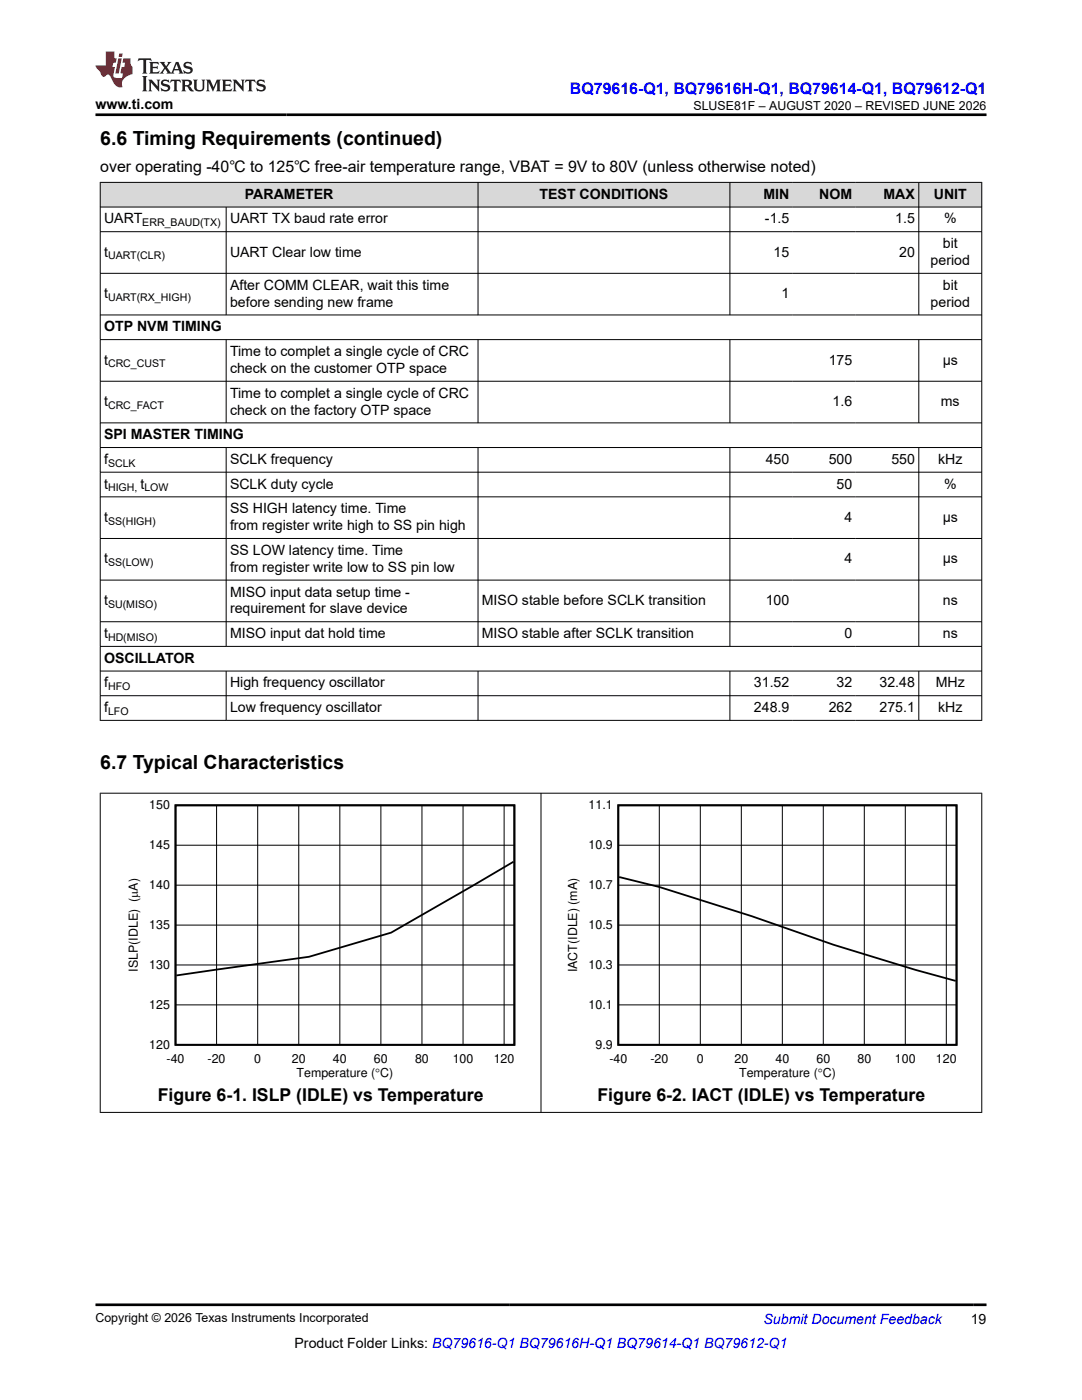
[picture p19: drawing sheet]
<svg xmlns="http://www.w3.org/2000/svg" width="216mm" height="279mm" viewBox="0 0 216 279" stroke-linecap="round" stroke-linejoin="round" font-family="sans-serif">
<defs><g id="words">
<g font-size="3.9">
<text x="20" y="28.8">6.6 Timing Requirements (continued)</text>
<text x="20" y="153.6">6.7 Typical Characteristics</text>
</g>
<g font-size="3.5">
<text x="31.5" y="219.8">Figure 6-1. ISLP (IDLE) vs Temperature</text>
<text x="119.2" y="219.8">Figure 6-2. IACT (IDLE) vs Temperature</text>
</g>
<text font-size="3.2" fill="#00f" x="113.7" y="18.7">BQ79616-Q1, BQ79616H-Q1, BQ79614-Q1, BQ79612-Q1</text>
<text font-size="3.2" x="20" y="34.3">over operating -40℃ to 125℃ free-air temperature range, VBAT = 9V to 80V (unless otherwise noted)</text>
<g font-size="2.8">
<text x="19" y="21.8">www.ti.com</text>
<text x="48.9" y="39.7">PARAMETER</text>
<text x="107.7" y="39.7">TEST CONDITIONS</text>
<text x="152.3" y="39.7">MIN</text>
<text x="163.5" y="39.7">NOM</text>
<text x="176.3" y="39.7">MAX</text>
<text x="186.3" y="39.7">UNIT</text>
<text x="20.8" y="44.6">UART</text>
<text x="45.9" y="44.6">UART TX baud rate error</text>
<text x="152.6" y="44.6">-1.5</text>
<text x="178.6" y="44.6">1.5</text>
<text x="188.4" y="44.6">%</text>
<text x="20.8" y="51.2">t</text>
<text x="45.9" y="51.2">UART Clear low time</text>
<text x="154.4" y="51.2">15</text>
<text x="179.4" y="51.2">20</text>
<text x="185.7" y="52.9">period</text>
<text x="188.1" y="49.5">bit</text>
<text x="20.8" y="59.5">t</text>
<text x="45.9" y="57.8">After COMM CLEAR, wait this time</text>
<text x="155.9" y="59.5">1</text>
<text x="188.1" y="57.8">bit</text>
<text x="45.9" y="61.2">before sending new frame</text>
<text x="185.7" y="61.2">period</text>
<text x="20.8" y="66.1">OTP NVM TIMING</text>
<text x="45.9" y="71.1">Time to complet a single cycle of CRC</text>
<text x="20.8" y="72.7">t</text>
<text x="45.9" y="74.4">check on the customer OTP space</text>
<text x="165.4" y="72.7">175</text>
<text x="188.1" y="72.7">µs</text>
<text x="20.8" y="81.1">t</text>
<text x="45.9" y="79.4">Time to complet a single cycle of CRC</text>
<text x="45.9" y="82.7">check on the factory OTP space</text>
<text x="166.1" y="81.1">1.6</text>
<text x="187.7" y="81.1">ms</text>
<text x="20.8" y="87.7">SPI MASTER TIMING</text>
<text x="20.8" y="92.6">f</text>
<text x="45.9" y="92.6">SCLK frequency</text>
<text x="152.8" y="92.6">450</text>
<text x="165.4" y="92.6">500</text>
<text x="177.9" y="92.6">550</text>
<text x="187.2" y="92.6">kHz</text>
<text x="20.8" y="97.5">t</text>
<text x="28" y="97.5">t</text>
<text x="45.9" y="97.5">SCLK duty cycle</text>
<text x="166.9" y="97.5">50</text>
<text x="188.4" y="97.5">%</text>
<text x="20.8" y="104.1">t</text>
<text x="45.9" y="102.4">SS HIGH latency time. Time</text>
<text x="45.9" y="105.8">from register write high to SS pin high</text>
<text x="168.5" y="104.1">4</text>
<text x="188.1" y="104.1">µs</text>
<text x="20.8" y="112.4">t</text>
<text x="45.9" y="110.7">SS LOW latency time. Time</text>
<text x="168.5" y="112.4">4</text>
<text x="188.1" y="112.4">µs</text>
<text x="45.9" y="114.1">from register write low to SS pin low</text>
<text x="45.9" y="119">MISO input data setup time -</text>
<text x="20.8" y="120.7">t</text>
<text x="45.9" y="122.4">requirement for slave device</text>
<text x="96.2" y="120.7">MISO stable before SCLK transition</text>
<text x="152.8" y="120.7">100</text>
<text x="188.1" y="120.7">ns</text>
<text x="20.8" y="127.4">t</text>
<text x="45.9" y="127.4">MISO input dat hold time</text>
<text x="96.2" y="127.4">MISO stable after SCLK transition</text>
<text x="168.5" y="127.4">0</text>
<text x="188.1" y="127.4">ns</text>
<text x="20.8" y="132.3">OSCILLATOR</text>
<text x="20.8" y="137.2">f</text>
<text x="45.9" y="137.2">High frequency oscillator</text>
<text x="150.4" y="137.2">31.52</text>
<text x="166.9" y="137.2">32</text>
<text x="175.5" y="137.2">32.48</text>
<text x="186.7" y="137.2">MHz</text>
<text x="20.8" y="142.1">f</text>
<text x="45.9" y="142.1">Low frequency oscillator</text>
<text x="150.4" y="142.1">248.9</text>
<text x="165.4" y="142.1">262</text>
<text x="175.5" y="142.1">275.1</text>
<text x="187.2" y="142.1">kHz</text>
<text x="58.8" y="269">Product Folder Links: BQ79616-Q1 BQ79616H-Q1 BQ79614-Q1 BQ79612-Q1</text>
<text x="193.7" y="264.2">19</text>
</g>
<text font-size="2.8" fill="#00f" x="152.4" y="264.2">Submit Document Feedback</text>
<g font-size="2.5">
<text x="138.4" y="21.9">SLUSE81F – AUGUST 2020 – REVISED JUNE 2026</text>
<text x="29.8" y="161.5">150</text>
<text x="117.5" y="161.5">11.1</text>
<text x="29.8" y="169.5">145</text>
<text x="117.5" y="169.5">10.9</text>
<text x="29.8" y="177.5">140</text>
<text x="117.5" y="177.5">10.7</text>
<text x="29.8" y="185.4">135</text>
<text x="117.5" y="185.4">10.5</text>
<text x="27.5" y="193.9" transform="rotate(-90 27.5 193.9)">ISLP(IDLE) (PA)</text>
<text x="29.8" y="193.4">130</text>
<text x="115.2" y="194" transform="rotate(-90 115.2 194)">IACT(IDLE) (mA)</text>
<text x="117.5" y="193.4">10.3</text>
<text x="29.8" y="201.4">125</text>
<text x="117.5" y="201.4">10.1</text>
<text x="29.8" y="209.3">120</text>
<text x="118.8" y="209.3">9.9</text>
<text x="33.2" y="212.2">-40</text>
<text x="41.4" y="212.2">-20</text>
<text x="50.7" y="212.2">0</text>
<text x="58.2" y="212.2">20</text>
<text x="59.2" y="215">Temperature (qC)</text>
<text x="66.4" y="212.2">40</text>
<text x="74.6" y="212.2">60</text>
<text x="82.8" y="212.2">80</text>
<text x="90.3" y="212.2">100</text>
<text x="98.5" y="212.2">120</text>
<text x="121.6" y="212.2">-40</text>
<text x="129.8" y="212.2">-20</text>
<text x="139" y="212.2">0</text>
<text x="146.5" y="212.2">20</text>
<text x="147.5" y="215">Temperature (qC)</text>
<text x="154.7" y="212.2">40</text>
<text x="162.9" y="212.2">60</text>
<text x="171.1" y="212.2">80</text>
<text x="178.6" y="212.2">100</text>
<text x="186.8" y="212.2">120</text>
<text x="19" y="263.9">Copyright © 2026 Texas Instruments Incorporated</text>
</g>
<g font-size="2.1">
<text x="28.4" y="45.2">ERR_BAUD(TX)</text>
<text x="21.6" y="51.8">UART(CLR)</text>
<text x="21.6" y="60.1">UART(RX_HIGH)</text>
<text x="21.6" y="73.3">CRC_CUST</text>
<text x="21.6" y="81.6">CRC_FACT</text>
<text x="21.6" y="93.2">SCLK</text>
<text x="21.6" y="98.1">HIGH, LOW</text>
<text x="21.6" y="104.7">SS(HIGH)</text>
<text x="21.6" y="113">SS(LOW)</text>
<text x="21.6" y="121.3">SU(MISO)</text>
<text x="21.6" y="127.9">HD(MISO)</text>
<text x="21.6" y="137.8">HFO</text>
<text x="21.6" y="142.7">LFO</text>
</g>
</g></defs>
<g fill="#d8d8d8">
<path d="M20 36.4h175.9v4.9h-175.9z" fill-rule="evenodd"/>
<path d="M20.1 36.5h75.2v4.8h-75.2z" fill-rule="evenodd"/>
<path d="M95.4 36.5h50.2v4.8h-50.2z" fill-rule="evenodd"/>
<path d="M145.7 36.5h12.5v4.8h-12.5z" fill-rule="evenodd"/>
<path d="M158.2 36.5h12.6v4.8h-12.6z" fill-rule="evenodd"/>
<path d="M170.8 36.5h12.5v4.8h-12.5z" fill-rule="evenodd"/>
<path d="M183.4 36.5h12.4v4.8h-12.4z" fill-rule="evenodd"/>
</g>
<g fill="none" stroke="#000" stroke-width=".2">
<path d="M19.9 36.4h176.1M20 36.3v107.5M95.4 36.3v26.6M145.6 36.3v26.6M183.3 36.3v26.6M195.9 36.3v107.5M19.9 41.3h176.1M19.9 46.2h176.1M19.9 54.5h176.1M45.1 41.3v21.6M19.9 62.9h176.1M19.9 67.8h176.1"/>
<path d="M19.9 76.1h176.1M45.1 67.8v16.7M95.4 67.8v16.7M145.6 67.8v16.7M183.3 67.8v16.7M19.9 84.4h176.1M19.9 89.3h176.1M19.9 94.2h176.1M19.9 99.2h176.1M45.1 89.3v39.8M95.4 89.3v39.8M145.6 89.3v39.8"/>
<path d="M183.3 89.3v39.8M19.9 107.5h176.1M19.9 115.8h176.1M19.9 124.1h176.1M19.9 129h176.1M19.9 133.9h176.1M19.9 138.8h176.1M45.1 133.9v9.9M95.4 133.9v9.9M145.6 133.9v9.9M183.3 133.9v9.9M19.9 143.8h176.1"/>
<path d="M19.9 158.3h176.1M20 158.2v63.9M107.9 158.2v63.9M195.9 158.2v63.9M35 176.7h67.7M35 168.7h67.7M43.2 160.7v47.8M51.4 160.7v47.8M59.6 160.7v47.8M67.8 160.7v47.8M76 160.7v47.8M84.2 160.7v47.8"/>
<path d="M92.4 160.7v47.8M100.6 160.7v47.8M123.4 176.7h67.5M123.4 168.7h67.5M131.6 160.7v47.8M139.7 160.7v47.8M147.9 160.7v47.8M156.1 160.7v47.8M164.3 160.7v47.8M172.5 160.7v47.8M180.6 160.7v47.8M188.8 160.7v47.8"/>
<path d="M35 192.6h67.7M35 184.6h67.7M123.4 192.6h67.5M123.4 184.6h67.5M35 200.5h67.7M123.4 200.5h67.5M19.9 222h176.1"/>
</g>
<path d="M35 160.7h67.6v47.8h-67.6zM102.5 172l-24.5 14.1-16.3 4.8-26.5 3.8M123.4 160.7h67.5v47.8h-67.5zM123.5 175l8.1 2 18.4 5.8 16.3 5.7 16.4 5.1 8 2.2" fill="none" stroke="#000" stroke-width=".36"/>
<path d="M27.7 11.6l-.2 .6 .5-.2h.6v.1v2.2l-.2 .4h1l-.2-.4v-2.2v-.1h.5l.5 .2-.1-.6zM29.8 12.4l.2 .3v1.6l-.2 .4h1.9l.1-.6a1.08 1.08 0 0 1-1.3 .2v-.7h.6l.4 .2v-.7l-.4 .2h-.6v-.5l.2-.2a1 1 0 0 1 1 .3l-.1-.5zM31.8 12.4l1 1.1-1 1.2h.9l-.2-.2 .4-.8 .5 .8-.2 .2h1.6l-.2-.2 .1-.5h1l.1 .5-.1 .2h.9l-.2-.4-.8-1.9h-.5l-1 2.1-.8-1.1 .9-1h-.8l.2 .2-.5 .6-.3-.6 .1-.2zM35.2 12.8l.4 1h-.8zM36.8 12.5a.65 .65 0 0 0-.2 .7 .65 .65 0 0 0 .6 .5l.7 .1 .1 .3a.79 .79 0 0 1-.7 .4 .79 .79 0 0 1-.7-.5l.1 .7 .2-.1a.93 .93 0 0 0 1.1 0 .93 .93 0 0 0 .4-.9 1.46 1.46 0 0 0-1.2-.6l-.1-.3a1.09 1.09 0 0 1 1.2 .2l-.2-.6-.1 .1-.6-.2zM28.4 15.2l.2 .4v2.2l-.2 .4h1l-.2-.4v-2.2l.2-.4zM29.6 15.9l.2 .4v1.5l-.2 .4h.8l-.3-.4v-1.3l1.7 1.8v-2l.2-.4h-.8l.2 .2 .1 1.1-1.2-1.3zM32.3 16a.65 .65 0 0 0-.2 .8 .65 .65 0 0 0 .7 .4l.6 .2 .1 .2a.79 .79 0 0 1-.7 .4 .79 .79 0 0 1-.7-.5l.1 .7 .2-.1a.93 .93 0 0 0 1.1 .1 .93 .93 0 0 0 .4-1 1.46 1.46 0 0 0-1.2-.5l-.1-.4a1.09 1.09 0 0 1 1.2 .2l-.2-.6-.1 .1-.6-.1zM34.1 15.9l-.1 .6a.63 .63 0 0 1 .7-.3l.1 1.6-.3 .4h1l-.2-.4v-1.6a.66 .66 0 0 1 .8 .3l-.1-.6zM36.2 15.9l.2 .4v1.5l-.2 .4h.9l-.2-.2v-.7h.5l.1 .2a.79 .79 0 0 0 1.2 .6l-1-.9a.61 .61 0 0 0 .6-.6 .61 .61 0 0 0-.5-.7zM36.9 16.2h.2a.47 .47 0 0 1 .5 .1 .47 .47 0 0 1 .1 .5l-.2 .1-.6 .1zM38.5 15.9l.2 .2a2.27 2.27 0 0 0 .4 2 1.04 1.04 0 0 0 1.7-.7v-1.3l.2-.2h-.8l.2 .4v1.1a.6 .6 0 0 1-.6 .6 .6 .6 0 0 1-.6-.6v-1.1l.3-.4zM41.1 15.9l.2 .4v1.5l-.2 .4h.7l-.2-.4v-1.4l.9 1.9 .8-1.9v1.4l-.2 .4h1l-.3-.4v-1.5l.3-.4h-.8l-.7 1.5-.7-1.5zM44.3 15.9l.2 .4v1.5l-.2 .4h1.9l.1-.6a1.09 1.09 0 0 1-1.3 .2v-.7h.6l.4 .2v-.6l-.4 .2h-.6v-.6l.2-.1a1.01 1.01 0 0 1 1 .3l-.1-.6zM46.4 15.9l.3 .4v1.5l-.3 .4h.8l-.2-.4v-1.3l1.6 1.8v-2l.2-.4h-.7l.2 .2v1.1l-1.2-1.3zM49 15.9l-.1 .6a.63 .63 0 0 1 .8-.3v1.6l-.3 .4h1l-.2-.4v-1.6a.66 .66 0 0 1 .8 .3l-.1-.6zM51.4 16a.65 .65 0 0 0-.2 .8 .65 .65 0 0 0 .6 .4l.6 .2 .2 .2a.79 .79 0 0 1-.8 .4 .79 .79 0 0 1-.6-.5l.1 .7 .2-.1a.93 .93 0 0 0 1 .1 .93 .93 0 0 0 .5-1 1.46 1.46 0 0 0-1.3-.5l-.1-.4a1.09 1.09 0 0 1 1.3 .2l-.2-.6-.2 .1-.5-.1z" fill="#231f20"/>
<path d="M21.1 10.3v2.7h-2.1l.1 .4 .9 1a.95 .95 0 0 0 .9 .9 .59 .59 0 0 1 .6-.4 .59 .59 0 0 1 .5 .3l.4 .8a1.59 1.59 0 0 0 2.1 1.4 1.61 1.61 0 0 1 1-2.3l1-.3-.1-1.5a1.59 1.59 0 0 1-.4-1.7h-1.4l-.2 .9h.5l-.1 .9h-.5l-.2 .9v.3l.4 .1-.2 .9h-.6a.73 .73 0 0 1-1.1-.7l.3-1.5h-.5l.2-.9h.5l.2-.9h-.5v-1.3zM23.6 11.6l-.6 3.1h.7l.6-3.1zM23.8 10.7l-.1 .6h.7l.1-.6z" fill="#ed1c24"/>
<path d="M19 22.9h177.8M19 260.4h177.8" fill="none" stroke="#000" stroke-width=".53"/>
<use href="#words"/>
</svg>
